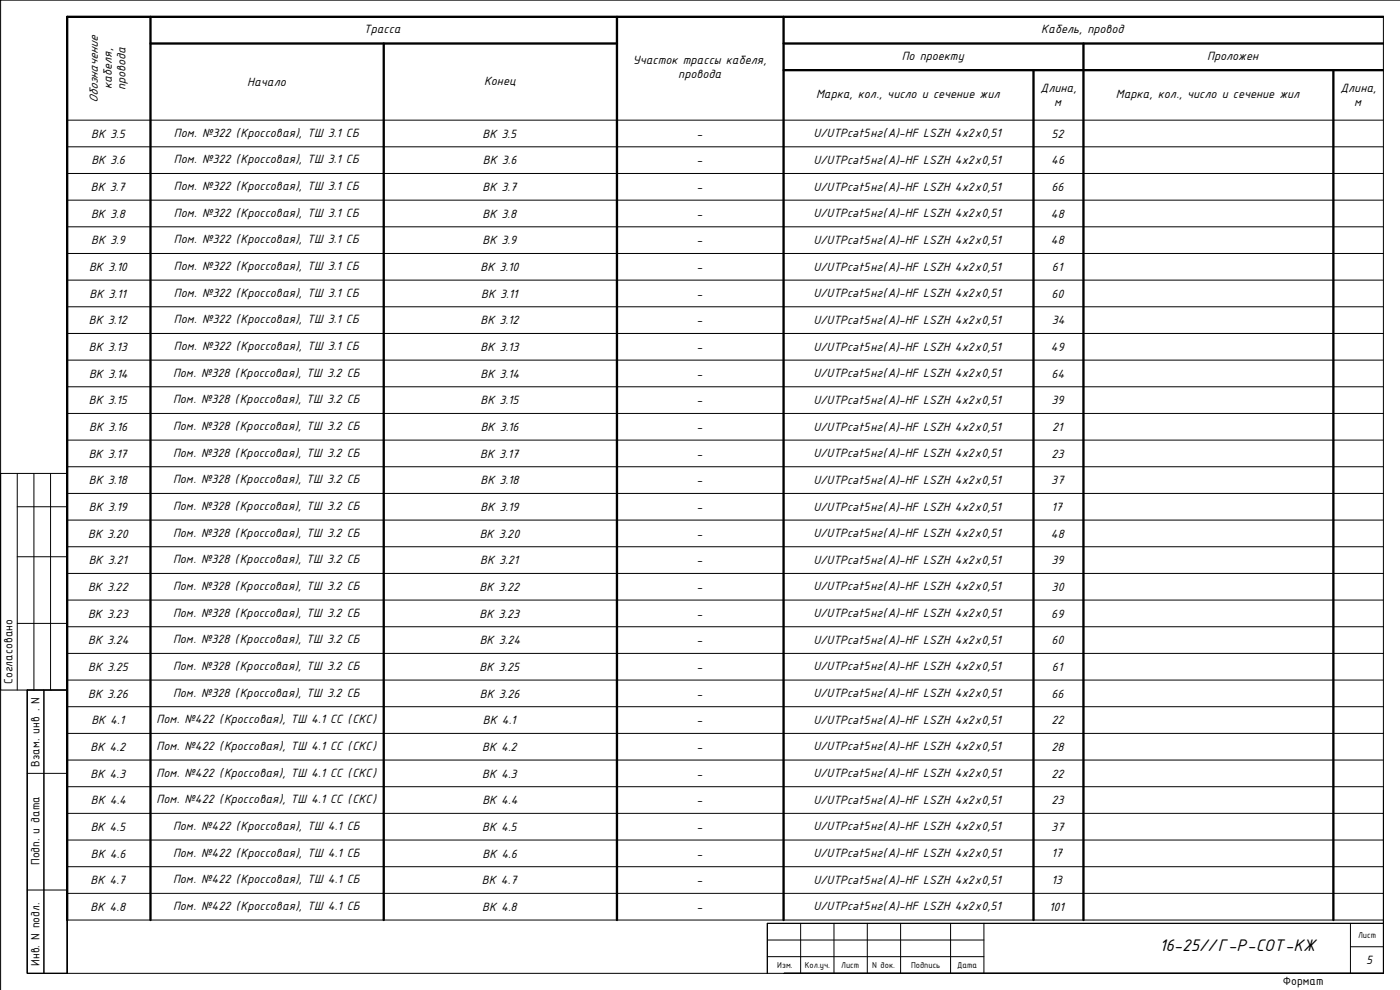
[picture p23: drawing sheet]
<svg xmlns="http://www.w3.org/2000/svg" width="420mm" height="297mm" viewBox="0 0 420 297" stroke-linecap="round" stroke-linejoin="round" font-family="sans-serif">
<defs><g id="words">
<text font-size="5.4" x="347.9" y="285.2">16-25//Г-Р-СОТ-КЖ</text>
<g font-size="3.9">
<text x="109.2" y="9.9">Трасса</text>
<text x="312.5" y="9.9">Кабель, провод</text>
<text x="270.6" y="17.9">По проекту</text>
<text x="362.3" y="17.9">Проложен</text>
<text x="189.9" y="19.3">Участок трассы кабеля,</text>
<text x="203.6" y="23.5">провода</text>
<text x="33.5" y="26.7" transform="rotate(-90 33.5 26.7)">кабеля,</text>
<text x="37.7" y="27.1" transform="rotate(-90 37.7 27.1)">провода</text>
<text x="74.2" y="25.8">Начало</text>
<text x="145.3" y="25.6">Конец</text>
<text x="244.9" y="29.4">Марка, кол., число и сечение жил</text>
<text x="312.3" y="27.7">Длина,</text>
<text x="334.9" y="29.4">Марка, кол., число и сечение жил</text>
<text x="402.3" y="27.7">Длина,</text>
<text x="29.4" y="31" transform="rotate(-90 29.4 31)">Обозначение</text>
<text x="316.4" y="31.9">м</text>
<text x="406.4" y="31.9">м</text>
<text x="27.3" y="41.3">ВК 3.5</text>
<text x="52.2" y="41">Пом. №322 (Кроссовая), ТШ 3.1 СБ</text>
<text x="144.8" y="41.3">ВК 3.5</text>
<text x="209.1" y="41.3">-</text>
<text x="244.1" y="41.2">U/UTPcat5нг(А)-HF LSZH 4x2х0,51</text>
<text x="315.6" y="41.3">52</text>
<text x="27.4" y="49.3">ВК 3.6</text>
<text x="52.2" y="49.1">Пом. №322 (Кроссовая), ТШ 3.1 СБ</text>
<text x="144.9" y="49.3">ВК 3.6</text>
<text x="209.1" y="49.3">-</text>
<text x="244.1" y="49.2">U/UTPcat5нг(А)-HF LSZH 4x2х0,51</text>
<text x="315.5" y="49.3">46</text>
<text x="27.3" y="57.3">ВК 3.7</text>
<text x="52.2" y="57.1">Пом. №322 (Кроссовая), ТШ 3.1 СБ</text>
<text x="144.8" y="57.3">ВК 3.7</text>
<text x="209.1" y="57.3">-</text>
<text x="244.1" y="57.2">U/UTPcat5нг(А)-HF LSZH 4x2х0,51</text>
<text x="315.6" y="57.3">66</text>
<text x="27.3" y="65.3">ВК 3.8</text>
<text x="52.2" y="65.1">Пом. №322 (Кроссовая), ТШ 3.1 СБ</text>
<text x="144.8" y="65.3">ВК 3.8</text>
<text x="209.1" y="65.3">-</text>
<text x="244.1" y="65.2">U/UTPcat5нг(А)-HF LSZH 4x2х0,51</text>
<text x="315.4" y="65.3">48</text>
<text x="27.3" y="73.3">ВК 3.9</text>
<text x="52.2" y="73">Пом. №322 (Кроссовая), ТШ 3.1 СБ</text>
<text x="144.8" y="73.3">ВК 3.9</text>
<text x="209.1" y="73.3">-</text>
<text x="244.1" y="73.2">U/UTPcat5нг(А)-HF LSZH 4x2х0,51</text>
<text x="315.4" y="73.3">48</text>
<text x="26.7" y="81.3">ВК 3.10</text>
<text x="52.2" y="81">Пом. №322 (Кроссовая), ТШ 3.1 СБ</text>
<text x="144.2" y="81.3">ВК 3.10</text>
<text x="209.1" y="81.3">-</text>
<text x="244.1" y="81.2">U/UTPcat5нг(А)-HF LSZH 4x2х0,51</text>
<text x="315.7" y="81.3">61</text>
<text x="26.9" y="89.3">ВК 3.11</text>
<text x="52.2" y="89">Пом. №322 (Кроссовая), ТШ 3.1 СБ</text>
<text x="144.4" y="89.3">ВК 3.11</text>
<text x="209.1" y="89.3">-</text>
<text x="244.1" y="89.2">U/UTPcat5нг(А)-HF LSZH 4x2х0,51</text>
<text x="315.6" y="89.3">60</text>
<text x="26.7" y="97.3">ВК 3.12</text>
<text x="52.2" y="97.1">Пом. №322 (Кроссовая), ТШ 3.1 СБ</text>
<text x="144.2" y="97.3">ВК 3.12</text>
<text x="209.1" y="97.3">-</text>
<text x="244.1" y="97.2">U/UTPcat5нг(А)-HF LSZH 4x2х0,51</text>
<text x="315.6" y="97.3">34</text>
<text x="26.7" y="105.3">ВК 3.13</text>
<text x="52.2" y="105">Пом. №322 (Кроссовая), ТШ 3.1 СБ</text>
<text x="144.2" y="105.3">ВК 3.13</text>
<text x="209.1" y="105.3">-</text>
<text x="244.1" y="105.2">U/UTPcat5нг(А)-HF LSZH 4x2х0,51</text>
<text x="315.4" y="105.3">49</text>
<text x="26.7" y="113.3">ВК 3.14</text>
<text x="51.9" y="113">Пом. №328 (Кроссовая), ТШ 3.2 СБ</text>
<text x="144.2" y="113.3">ВК 3.14</text>
<text x="209.1" y="113.3">-</text>
<text x="244.1" y="113.2">U/UTPcat5нг(А)-HF LSZH 4x2х0,51</text>
<text x="315.6" y="113.3">64</text>
<text x="26.7" y="121.3">ВК 3.15</text>
<text x="51.9" y="121">Пом. №328 (Кроссовая), ТШ 3.2 СБ</text>
<text x="144.2" y="121.3">ВК 3.15</text>
<text x="209.1" y="121.3">-</text>
<text x="244.1" y="121.2">U/UTPcat5нг(А)-HF LSZH 4x2х0,51</text>
<text x="315.6" y="121.3">39</text>
<text x="26.8" y="129.3">ВК 3.16</text>
<text x="51.9" y="129">Пом. №328 (Кроссовая), ТШ 3.2 СБ</text>
<text x="144.3" y="129.3">ВК 3.16</text>
<text x="209.1" y="129.3">-</text>
<text x="244.1" y="129.2">U/UTPcat5нг(А)-HF LSZH 4x2х0,51</text>
<text x="315.8" y="129.3">21</text>
<text x="26.6" y="137.3">ВК 3.17</text>
<text x="51.9" y="137.1">Пом. №328 (Кроссовая), ТШ 3.2 СБ</text>
<text x="144.1" y="137.3">ВК 3.17</text>
<text x="209.1" y="137.3">-</text>
<text x="244.1" y="137.2">U/UTPcat5нг(А)-HF LSZH 4x2х0,51</text>
<text x="315.6" y="137.3">23</text>
<text x="26.7" y="145.3">ВК 3.18</text>
<text x="51.9" y="145">Пом. №328 (Кроссовая), ТШ 3.2 СБ</text>
<text x="144.2" y="145.3">ВК 3.18</text>
<text x="209.1" y="145.3">-</text>
<text x="244.1" y="145.2">U/UTPcat5нг(А)-HF LSZH 4x2х0,51</text>
<text x="315.5" y="145.3">37</text>
<text x="26.7" y="153.3">ВК 3.19</text>
<text x="51.9" y="153">Пом. №328 (Кроссовая), ТШ 3.2 СБ</text>
<text x="144.2" y="153.3">ВК 3.19</text>
<text x="209.1" y="153.3">-</text>
<text x="244.1" y="153.2">U/UTPcat5нг(А)-HF LSZH 4x2х0,51</text>
<text x="315.5" y="153.3">17</text>
<text x="26.5" y="161.3">ВК 3.20</text>
<text x="51.9" y="161">Пом. №328 (Кроссовая), ТШ 3.2 СБ</text>
<text x="144" y="161.3">ВК 3.20</text>
<text x="209.1" y="161.3">-</text>
<text x="244.1" y="161.2">U/UTPcat5нг(А)-HF LSZH 4x2х0,51</text>
<text x="315.4" y="161.3">48</text>
<text x="26.6" y="169.3">ВК 3.21</text>
<text x="51.9" y="169">Пом. №328 (Кроссовая), ТШ 3.2 СБ</text>
<text x="144.1" y="169.3">ВК 3.21</text>
<text x="209.1" y="169.3">-</text>
<text x="244.1" y="169.2">U/UTPcat5нг(А)-HF LSZH 4x2х0,51</text>
<text x="315.6" y="169.3">39</text>
<text x="26.4" y="177.3">ВК 3.22</text>
<text x="51.9" y="177">Пом. №328 (Кроссовая), ТШ 3.2 СБ</text>
<text x="143.9" y="177.3">ВК 3.22</text>
<text x="209.1" y="177.3">-</text>
<text x="244.1" y="177.2">U/UTPcat5нг(А)-HF LSZH 4x2х0,51</text>
<text x="315.6" y="177.3">30</text>
<text x="26.4" y="185.3">ВК 3.23</text>
<text x="51.9" y="185">Пом. №328 (Кроссовая), ТШ 3.2 СБ</text>
<text x="143.9" y="185.3">ВК 3.23</text>
<text x="209.1" y="185.3">-</text>
<text x="244.1" y="185.2">U/UTPcat5нг(А)-HF LSZH 4x2х0,51</text>
<text x="315.5" y="185.3">69</text>
<text x="26.5" y="193.3">ВК 3.24</text>
<text x="51.9" y="193">Пом. №328 (Кроссовая), ТШ 3.2 СБ</text>
<text x="144" y="193.3">ВК 3.24</text>
<text x="209.1" y="193.3">-</text>
<text x="244.1" y="193.2">U/UTPcat5нг(А)-HF LSZH 4x2х0,51</text>
<text x="315.6" y="193.3">60</text>
<text x="26.4" y="201.3">ВК 3.25</text>
<text x="51.9" y="201">Пом. №328 (Кроссовая), ТШ 3.2 СБ</text>
<text x="143.9" y="201.3">ВК 3.25</text>
<text x="209.1" y="201.3">-</text>
<text x="244.1" y="201.2">U/UTPcat5нг(А)-HF LSZH 4x2х0,51</text>
<text x="315.7" y="201.3">61</text>
<text x="3.7" y="205.3" transform="rotate(-90 3.7 205.3)">Согласовано</text>
<text x="26.5" y="209.3">ВК 3.26</text>
<text x="51.9" y="209">Пом. №328 (Кроссовая), ТШ 3.2 СБ</text>
<text x="144" y="209.3">ВК 3.26</text>
<text x="209.1" y="209.3">-</text>
<text x="244.1" y="209.2">U/UTPcat5нг(А)-HF LSZH 4x2х0,51</text>
<text x="315.6" y="209.3">66</text>
<text x="27.4" y="217.3">ВК 4.1</text>
<text x="46.9" y="217">Пом. №422 (Кроссовая), ТШ 4.1 СС (СКС)</text>
<text x="144.9" y="217.3">ВК 4.1</text>
<text x="209.1" y="217.3">-</text>
<text x="244.1" y="217.2">U/UTPcat5нг(А)-HF LSZH 4x2х0,51</text>
<text x="315.6" y="217.3">22</text>
<text x="27.2" y="225.3">ВК 4.2</text>
<text x="46.9" y="225">Пом. №422 (Кроссовая), ТШ 4.1 СС (СКС)</text>
<text x="144.7" y="225.3">ВК 4.2</text>
<text x="209.1" y="225.3">-</text>
<text x="244.1" y="225.2">U/UTPcat5нг(А)-HF LSZH 4x2х0,51</text>
<text x="315.6" y="225.3">28</text>
<text x="11.8" y="230.1" transform="rotate(-90 11.8 230.1)">Взам. инв . N</text>
<text x="27.2" y="233.3">ВК 4.3</text>
<text x="46.9" y="233">Пом. №422 (Кроссовая), ТШ 4.1 СС (СКС)</text>
<text x="144.7" y="233.3">ВК 4.3</text>
<text x="209.1" y="233.3">-</text>
<text x="244.1" y="233.2">U/UTPcat5нг(А)-HF LSZH 4x2х0,51</text>
<text x="315.6" y="233.3">22</text>
<text x="27.3" y="241.3">ВК 4.4</text>
<text x="46.9" y="241">Пом. №422 (Кроссовая), ТШ 4.1 СС (СКС)</text>
<text x="144.8" y="241.3">ВК 4.4</text>
<text x="209.1" y="241.3">-</text>
<text x="244.1" y="241.2">U/UTPcat5нг(А)-HF LSZH 4x2х0,51</text>
<text x="315.6" y="241.3">23</text>
<text x="27.2" y="249.3">ВК 4.5</text>
<text x="51.9" y="249">Пом. №422 (Кроссовая), ТШ 4.1 СБ</text>
<text x="144.7" y="249.3">ВК 4.5</text>
<text x="209.1" y="249.3">-</text>
<text x="244.1" y="249.2">U/UTPcat5нг(А)-HF LSZH 4x2х0,51</text>
<text x="315.5" y="249.3">37</text>
<text x="27.3" y="257.3">ВК 4.6</text>
<text x="51.9" y="257">Пом. №422 (Кроссовая), ТШ 4.1 СБ</text>
<text x="144.8" y="257.3">ВК 4.6</text>
<text x="209.1" y="257.3">-</text>
<text x="244.1" y="257.2">U/UTPcat5нг(А)-HF LSZH 4x2х0,51</text>
<text x="315.5" y="257.3">17</text>
<text x="11.8" y="259.6" transform="rotate(-90 11.8 259.6)">Подп. и дата</text>
<text x="27.2" y="265.3">ВК 4.7</text>
<text x="51.9" y="265">Пом. №422 (Кроссовая), ТШ 4.1 СБ</text>
<text x="144.7" y="265.3">ВК 4.7</text>
<text x="209.1" y="265.3">-</text>
<text x="244.1" y="265.2">U/UTPcat5нг(А)-HF LSZH 4x2х0,51</text>
<text x="315.6" y="265.3">13</text>
<text x="27.2" y="273.3">ВК 4.8</text>
<text x="51.9" y="273">Пом. №422 (Кроссовая), ТШ 4.1 СБ</text>
<text x="144.7" y="273.3">ВК 4.8</text>
<text x="209.1" y="273.3">-</text>
<text x="244.1" y="273.2">U/UTPcat5нг(А)-HF LSZH 4x2х0,51</text>
<text x="314.9" y="273.3">101</text>
<text x="11.8" y="289.8" transform="rotate(-90 11.8 289.8)">Инв. N подл.</text>
<text x="410" y="289.1">5</text>
<text x="385" y="295.7">Формат</text>
</g>
<g font-size="2.8">
<text x="407.6" y="281.4">Лист</text>
<text x="233.3" y="290.4">Изм.</text>
<text x="241.5" y="290.5">Кол.уч.</text>
<text x="252.5" y="290.5">Лист</text>
<text x="261.8" y="290.5">N док.</text>
<text x="273.4" y="290.5">Подпись</text>
<text x="287.2" y="290.5">Дата</text>
</g>
</g></defs>
<path d="M45.2 13.1h140M45.2 5.1v270.9M115.2 13.1v262.9M185.2 5.1v270.9M235.2 13.1h180M235.2 5.1v270.9M325.2 13.1v262.9M415.2 5.1h-395v270.9M235.2 21.1h180M310.2 21.1v254.9M400.2 21.1v254.9" fill="none" stroke="#000" stroke-width=".7"/>
<g fill="none" stroke="#000" stroke-width=".3">
<path d="M20.2 5h395v287h-395zM420.2 0h-420v297M20.2 36h395M20.2 44h395M20.2 52.1h395M20.2 60.1h395M20.2 68.1h395M20.2 76h395M20.2 84h395M20.2 92.1h395M20.2 100.1h395M20.2 108h395"/>
<path d="M20.2 116h395M20.2 124h395M20.2 132.1h395M.2 142h20v65h-20zM5.2 152h15M5.2 142v65M10.2 142v65M15.2 142v65M20.2 140h395M20.2 148h395M20.2 156h395M20.2 142v150h-12v-85"/>
<path d="M5.2 167h15M20.2 164h395M20.2 172h395M5.2 187h15M20.2 180h395M20.2 188h395M20.2 196h395M8.2 207h12v85h-12zM13.2 207v85M20.2 204h395M20.2 212h395M8.2 232h12"/>
<path d="M20.2 220h395M20.2 228h395M20.2 236h395M415.2 237v55h-179.9h179.9M20.2 244h395M20.2 252h395M8.2 267h12M20.2 260h395M20.2 268h395M20.2 276h395M240.3 277v15M250.3 277v15"/>
<path d="M260.3 277v15M270.3 277v15M285.3 277v15M295.3 277v15M405.3 277v15M415.2 277h-184.9v15M230.3 282h65M230.3 287h65M405.3 284.1h9.9M415.2 292h-179.9h179.9"/>
</g>
<use href="#words"/>
</svg>
